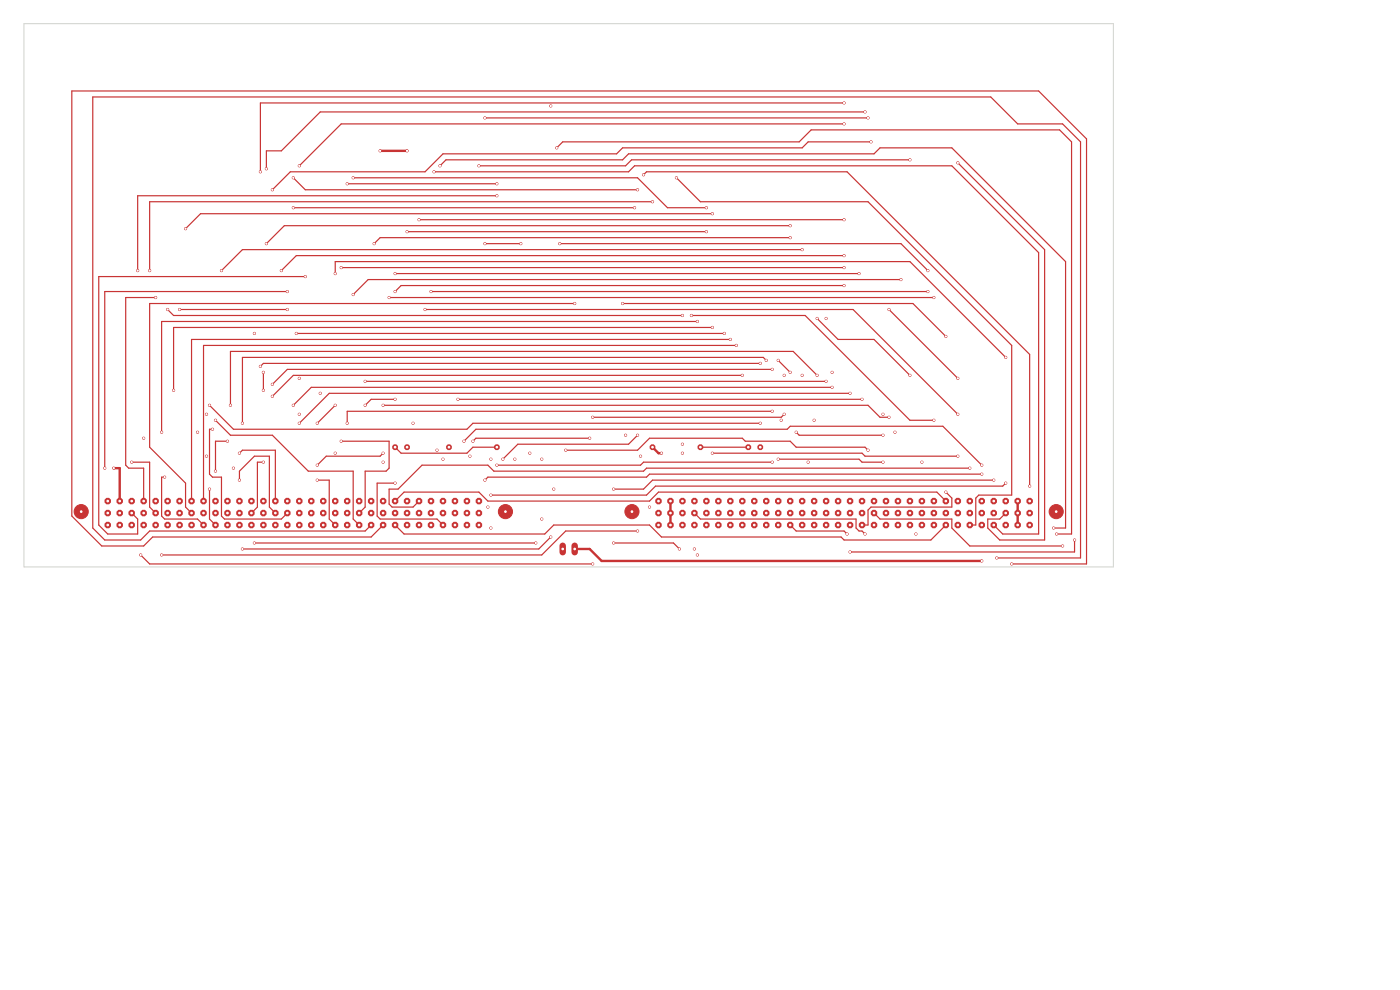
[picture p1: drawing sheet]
<svg xmlns="http://www.w3.org/2000/svg" width="297mm" height="210mm" viewBox="0 0 297 210" stroke-linecap="round" stroke-linejoin="round" font-family="sans-serif">
<path d="M119.4 115.8v1.3M121.9 115.8v1.3" fill="none" stroke="#c83434" stroke-width="1.4"/>
<g fill="#c83434" stroke="#c83434" stroke-width=".21">
<circle cx="107.2" cy="108.5" r="1.5"/>
<circle cx="17.2" cy="108.5" r="1.5"/>
</g>
<g fill="#c83434">
<circle cx="101.6" cy="106.3" r=".74"/>
<circle cx="99.1" cy="106.3" r=".74"/>
<circle cx="96.5" cy="106.3" r=".74"/>
<circle cx="94" cy="106.3" r=".74"/>
<circle cx="91.4" cy="106.3" r=".74"/>
<circle cx="88.9" cy="106.3" r=".74"/>
<circle cx="86.4" cy="106.3" r=".74"/>
<circle cx="83.8" cy="106.3" r=".74"/>
<circle cx="81.3" cy="106.3" r=".74"/>
<circle cx="78.7" cy="106.3" r=".74"/>
<circle cx="76.2" cy="106.3" r=".74"/>
<circle cx="73.7" cy="106.3" r=".74"/>
<circle cx="71.1" cy="106.3" r=".74"/>
<circle cx="68.6" cy="106.3" r=".74"/>
<circle cx="66" cy="106.3" r=".74"/>
<circle cx="63.5" cy="106.3" r=".74"/>
<circle cx="61" cy="106.3" r=".74"/>
<circle cx="58.4" cy="106.3" r=".74"/>
<circle cx="55.9" cy="106.3" r=".74"/>
<circle cx="53.3" cy="106.3" r=".74"/>
<circle cx="50.8" cy="106.3" r=".74"/>
<circle cx="48.3" cy="106.3" r=".74"/>
<circle cx="45.7" cy="106.3" r=".74"/>
<circle cx="43.2" cy="106.3" r=".74"/>
<circle cx="40.6" cy="106.3" r=".74"/>
<circle cx="38.1" cy="106.3" r=".74"/>
<circle cx="35.6" cy="106.3" r=".74"/>
<circle cx="33" cy="106.3" r=".74"/>
<circle cx="30.5" cy="106.3" r=".74"/>
<circle cx="27.9" cy="106.3" r=".74"/>
<circle cx="25.4" cy="106.3" r=".74"/>
<circle cx="22.9" cy="106.3" r=".74"/>
<circle cx="101.6" cy="108.8" r=".74"/>
<circle cx="99.1" cy="108.8" r=".74"/>
<circle cx="96.5" cy="108.8" r=".74"/>
<circle cx="94" cy="108.8" r=".74"/>
<circle cx="91.4" cy="108.8" r=".74"/>
<circle cx="88.9" cy="108.8" r=".74"/>
<circle cx="86.4" cy="108.8" r=".74"/>
<circle cx="83.8" cy="108.8" r=".74"/>
<circle cx="81.3" cy="108.8" r=".74"/>
<circle cx="78.7" cy="108.8" r=".74"/>
<circle cx="76.2" cy="108.8" r=".74"/>
<circle cx="73.7" cy="108.8" r=".74"/>
<circle cx="71.1" cy="108.8" r=".74"/>
<circle cx="68.6" cy="108.8" r=".74"/>
<circle cx="66" cy="108.8" r=".74"/>
<circle cx="63.5" cy="108.8" r=".74"/>
<circle cx="61" cy="108.8" r=".74"/>
<circle cx="58.4" cy="108.8" r=".74"/>
<circle cx="55.9" cy="108.8" r=".74"/>
<circle cx="53.3" cy="108.8" r=".74"/>
<circle cx="50.8" cy="108.8" r=".74"/>
<circle cx="48.3" cy="108.8" r=".74"/>
<circle cx="45.7" cy="108.8" r=".74"/>
<circle cx="43.2" cy="108.8" r=".74"/>
<circle cx="40.6" cy="108.8" r=".74"/>
<circle cx="38.1" cy="108.8" r=".74"/>
<circle cx="35.6" cy="108.8" r=".74"/>
<circle cx="33" cy="108.8" r=".74"/>
<circle cx="30.5" cy="108.8" r=".74"/>
<circle cx="27.9" cy="108.8" r=".74"/>
<circle cx="25.4" cy="108.8" r=".74"/>
<circle cx="22.9" cy="108.8" r=".74"/>
<circle cx="101.6" cy="111.4" r=".74"/>
<circle cx="99.1" cy="111.4" r=".74"/>
<circle cx="96.5" cy="111.4" r=".74"/>
<circle cx="94" cy="111.4" r=".74"/>
<circle cx="91.4" cy="111.4" r=".74"/>
<circle cx="88.9" cy="111.4" r=".74"/>
<circle cx="86.4" cy="111.4" r=".74"/>
<circle cx="83.8" cy="111.4" r=".74"/>
<circle cx="81.3" cy="111.4" r=".74"/>
<circle cx="78.7" cy="111.4" r=".74"/>
<circle cx="76.2" cy="111.4" r=".74"/>
<circle cx="73.7" cy="111.4" r=".74"/>
<circle cx="71.1" cy="111.4" r=".74"/>
<circle cx="68.6" cy="111.4" r=".74"/>
<circle cx="66" cy="111.4" r=".74"/>
<circle cx="63.5" cy="111.4" r=".74"/>
<circle cx="61" cy="111.4" r=".74"/>
<circle cx="58.4" cy="111.4" r=".74"/>
<circle cx="55.9" cy="111.4" r=".74"/>
<circle cx="53.3" cy="111.4" r=".74"/>
<circle cx="50.8" cy="111.4" r=".74"/>
<circle cx="48.3" cy="111.4" r=".74"/>
<circle cx="45.7" cy="111.4" r=".74"/>
<circle cx="43.2" cy="111.4" r=".74"/>
<circle cx="40.6" cy="111.4" r=".74"/>
<circle cx="38.1" cy="111.4" r=".74"/>
<circle cx="35.6" cy="111.4" r=".74"/>
<circle cx="33" cy="111.4" r=".74"/>
<circle cx="30.5" cy="111.4" r=".74"/>
<circle cx="27.9" cy="111.4" r=".74"/>
<circle cx="25.4" cy="111.4" r=".74"/>
<circle cx="22.9" cy="111.4" r=".74"/>
</g>
<g fill="#c83434" stroke="#c83434" stroke-width=".21">
<circle cx="224.1" cy="108.5" r="1.5"/>
<circle cx="134.1" cy="108.5" r="1.5"/>
</g>
<g fill="#c83434">
<circle cx="218.4" cy="106.3" r=".74"/>
<circle cx="215.9" cy="106.3" r=".74"/>
<circle cx="213.4" cy="106.3" r=".74"/>
<circle cx="210.8" cy="106.3" r=".74"/>
<circle cx="208.3" cy="106.3" r=".74"/>
<circle cx="205.7" cy="106.3" r=".74"/>
<circle cx="203.2" cy="106.3" r=".74"/>
<circle cx="200.7" cy="106.3" r=".74"/>
<circle cx="198.1" cy="106.3" r=".74"/>
<circle cx="195.6" cy="106.3" r=".74"/>
<circle cx="193" cy="106.3" r=".74"/>
<circle cx="190.5" cy="106.3" r=".74"/>
<circle cx="188" cy="106.3" r=".74"/>
<circle cx="185.4" cy="106.3" r=".74"/>
<circle cx="182.9" cy="106.3" r=".74"/>
<circle cx="180.3" cy="106.3" r=".74"/>
<circle cx="177.8" cy="106.3" r=".74"/>
<circle cx="175.3" cy="106.3" r=".74"/>
<circle cx="172.7" cy="106.3" r=".74"/>
<circle cx="170.2" cy="106.3" r=".74"/>
<circle cx="167.6" cy="106.3" r=".74"/>
<circle cx="165.1" cy="106.3" r=".74"/>
<circle cx="162.6" cy="106.3" r=".74"/>
<circle cx="160" cy="106.3" r=".74"/>
<circle cx="157.5" cy="106.3" r=".74"/>
<circle cx="154.9" cy="106.3" r=".74"/>
<circle cx="152.4" cy="106.3" r=".74"/>
<circle cx="149.9" cy="106.3" r=".74"/>
<circle cx="147.3" cy="106.3" r=".74"/>
<circle cx="144.8" cy="106.3" r=".74"/>
<circle cx="142.2" cy="106.3" r=".74"/>
<circle cx="139.7" cy="106.3" r=".74"/>
<circle cx="218.4" cy="108.8" r=".74"/>
<circle cx="215.9" cy="108.8" r=".74"/>
<circle cx="213.4" cy="108.8" r=".74"/>
<circle cx="210.8" cy="108.8" r=".74"/>
<circle cx="208.3" cy="108.8" r=".74"/>
<circle cx="205.7" cy="108.8" r=".74"/>
<circle cx="203.2" cy="108.8" r=".74"/>
<circle cx="200.7" cy="108.8" r=".74"/>
<circle cx="198.1" cy="108.8" r=".74"/>
<circle cx="195.6" cy="108.8" r=".74"/>
<circle cx="193" cy="108.8" r=".74"/>
<circle cx="190.5" cy="108.8" r=".74"/>
<circle cx="188" cy="108.8" r=".74"/>
<circle cx="185.4" cy="108.8" r=".74"/>
<circle cx="182.9" cy="108.8" r=".74"/>
<circle cx="180.3" cy="108.8" r=".74"/>
<circle cx="177.8" cy="108.8" r=".74"/>
<circle cx="175.3" cy="108.8" r=".74"/>
<circle cx="172.7" cy="108.8" r=".74"/>
<circle cx="170.2" cy="108.8" r=".74"/>
<circle cx="167.6" cy="108.8" r=".74"/>
<circle cx="165.1" cy="108.8" r=".74"/>
<circle cx="162.6" cy="108.8" r=".74"/>
<circle cx="160" cy="108.8" r=".74"/>
<circle cx="157.5" cy="108.8" r=".74"/>
<circle cx="154.9" cy="108.8" r=".74"/>
<circle cx="152.4" cy="108.8" r=".74"/>
<circle cx="149.9" cy="108.8" r=".74"/>
<circle cx="147.3" cy="108.8" r=".74"/>
<circle cx="144.8" cy="108.8" r=".74"/>
<circle cx="142.2" cy="108.8" r=".74"/>
<circle cx="139.7" cy="108.8" r=".74"/>
<circle cx="218.4" cy="111.4" r=".74"/>
<circle cx="215.9" cy="111.4" r=".74"/>
<circle cx="213.4" cy="111.4" r=".74"/>
<circle cx="210.8" cy="111.4" r=".74"/>
<circle cx="208.3" cy="111.4" r=".74"/>
<circle cx="205.7" cy="111.4" r=".74"/>
<circle cx="203.2" cy="111.4" r=".74"/>
<circle cx="200.7" cy="111.4" r=".74"/>
<circle cx="198.1" cy="111.4" r=".74"/>
<circle cx="195.6" cy="111.4" r=".74"/>
<circle cx="193" cy="111.4" r=".74"/>
<circle cx="190.5" cy="111.4" r=".74"/>
<circle cx="188" cy="111.4" r=".74"/>
<circle cx="185.4" cy="111.4" r=".74"/>
<circle cx="182.9" cy="111.4" r=".74"/>
<circle cx="180.3" cy="111.4" r=".74"/>
<circle cx="177.8" cy="111.4" r=".74"/>
<circle cx="175.3" cy="111.4" r=".74"/>
<circle cx="172.7" cy="111.4" r=".74"/>
<circle cx="170.2" cy="111.4" r=".74"/>
<circle cx="167.6" cy="111.4" r=".74"/>
<circle cx="165.1" cy="111.4" r=".74"/>
<circle cx="162.6" cy="111.4" r=".74"/>
<circle cx="160" cy="111.4" r=".74"/>
<circle cx="157.5" cy="111.4" r=".74"/>
<circle cx="154.9" cy="111.4" r=".74"/>
<circle cx="152.4" cy="111.4" r=".74"/>
<circle cx="149.9" cy="111.4" r=".74"/>
<circle cx="147.3" cy="111.4" r=".74"/>
<circle cx="144.8" cy="111.4" r=".74"/>
<circle cx="142.2" cy="111.4" r=".74"/>
<circle cx="139.7" cy="111.4" r=".74"/>
<circle cx="105.4" cy="94.9" r=".66"/>
<circle cx="95.2" cy="94.9" r=".66"/>
<circle cx="83.8" cy="94.9" r=".66"/>
<circle cx="86.4" cy="94.9" r=".66"/>
<circle cx="148.6" cy="94.9" r=".66"/>
<circle cx="138.4" cy="94.9" r=".66"/>
<circle cx="158.7" cy="94.9" r=".66"/>
<circle cx="161.3" cy="94.9" r=".66"/>
</g>
<g fill="#c83434" stroke="#c83434" stroke-width=".21">
<circle cx="213.4" cy="102.5" r=".23"/>
<circle cx="104.1" cy="105" r=".23"/>
<circle cx="94" cy="97.4" r=".23"/>
<circle cx="125.1" cy="93" r=".23"/>
<circle cx="210.8" cy="101.8" r=".23"/>
<circle cx="100.3" cy="93.6" r=".23"/>
<circle cx="130.2" cy="103.8" r=".23"/>
<circle cx="102.9" cy="101.8" r=".23"/>
<circle cx="208.3" cy="100.6" r=".23"/>
<circle cx="205.7" cy="99.3" r=".23"/>
<circle cx="151.1" cy="96.1" r=".23"/>
<circle cx="203.2" cy="96.8" r=".23"/>
<circle cx="87.6" cy="89.8" r=".23"/>
<circle cx="81.3" cy="98" r=".23"/>
<circle cx="198.1" cy="89.1" r=".23"/>
<circle cx="146.7" cy="66.9" r=".23"/>
<circle cx="175.3" cy="67.6" r=".23"/>
<circle cx="149.9" cy="44.1" r=".23"/>
<circle cx="193" cy="79.6" r=".23"/>
<circle cx="74.9" cy="37.7" r=".23"/>
<circle cx="173.4" cy="67.6" r=".23"/>
<circle cx="187.3" cy="92.3" r=".23"/>
<circle cx="168.9" cy="91.7" r=".23"/>
<circle cx="166.4" cy="87.9" r=".23"/>
<circle cx="125.7" cy="88.5" r=".23"/>
<circle cx="187.3" cy="98" r=".23"/>
<circle cx="165.1" cy="97.4" r=".23"/>
<circle cx="73.7" cy="89.8" r=".23"/>
<circle cx="163.8" cy="87.2" r=".23"/>
<circle cx="67.9" cy="83.4" r=".23"/>
<circle cx="188.6" cy="88.5" r=".23"/>
<circle cx="81.3" cy="86" r=".23"/>
<circle cx="97.2" cy="84.7" r=".23"/>
<circle cx="67.3" cy="98.7" r=".23"/>
<circle cx="182.9" cy="84.7" r=".23"/>
<circle cx="81.3" cy="96.1" r=".23"/>
<circle cx="63.5" cy="89.8" r=".23"/>
<circle cx="180.3" cy="83.4" r=".23"/>
<circle cx="176.5" cy="82.2" r=".23"/>
<circle cx="62.2" cy="86" r=".23"/>
<circle cx="50.8" cy="96.1" r=".23"/>
<circle cx="77.5" cy="80.9" r=".23"/>
<circle cx="175.3" cy="80.9" r=".23"/>
<circle cx="71.1" cy="96.1" r=".23"/>
<circle cx="57.8" cy="84.1" r=".23"/>
<circle cx="157.5" cy="79.6" r=".23"/>
<circle cx="57.8" cy="81.5" r=".23"/>
<circle cx="163.8" cy="78.4" r=".23"/>
<circle cx="161.3" cy="77.1" r=".23"/>
<circle cx="55.2" cy="77.7" r=".23"/>
<circle cx="51.4" cy="89.8" r=".23"/>
<circle cx="162.6" cy="76.4" r=".23"/>
<circle cx="173.4" cy="79.6" r=".23"/>
<circle cx="48.9" cy="86" r=".23"/>
<circle cx="156.2" cy="73.3" r=".23"/>
<circle cx="154.9" cy="72" r=".23"/>
<circle cx="38.1" cy="65.7" r=".23"/>
<circle cx="153.7" cy="70.7" r=".23"/>
<circle cx="61" cy="65.7" r=".23"/>
<circle cx="62.9" cy="70.7" r=".23"/>
<circle cx="36.8" cy="82.8" r=".23"/>
<circle cx="151.1" cy="69.5" r=".23"/>
<circle cx="148" cy="68.2" r=".23"/>
<circle cx="34.3" cy="91.7" r=".23"/>
<circle cx="35.6" cy="65.7" r=".23"/>
<circle cx="33" cy="63.1" r=".23"/>
<circle cx="144.8" cy="66.9" r=".23"/>
<circle cx="62.2" cy="44.1" r=".23"/>
<circle cx="22.2" cy="99.3" r=".23"/>
<circle cx="135.9" cy="96.8" r=".23"/>
<circle cx="134.6" cy="44.1" r=".23"/>
<circle cx="61" cy="61.8" r=".23"/>
<circle cx="103.5" cy="107.6" r=".23"/>
<circle cx="110.5" cy="51.7" r=".23"/>
<circle cx="203.2" cy="34.5" r=".23"/>
<circle cx="102.9" cy="51.7" r=".23"/>
<circle cx="184.1" cy="25" r=".23"/>
<circle cx="102.9" cy="25" r=".23"/>
<circle cx="98.4" cy="93.6" r=".23"/>
<circle cx="208.3" cy="98.7" r=".23"/>
<circle cx="179.1" cy="46.6" r=".23"/>
<circle cx="188.6" cy="65.7" r=".23"/>
<circle cx="203.2" cy="80.3" r=".23"/>
<circle cx="88.9" cy="46.6" r=".23"/>
<circle cx="90.2" cy="65.7" r=".23"/>
<circle cx="203.2" cy="87.9" r=".23"/>
<circle cx="196.8" cy="57.4" r=".23"/>
<circle cx="118.7" cy="51.7" r=".23"/>
<circle cx="82.5" cy="63.1" r=".23"/>
<circle cx="198.1" cy="63.1" r=".23"/>
<circle cx="91.4" cy="61.8" r=".23"/>
<circle cx="196.8" cy="61.8" r=".23"/>
<circle cx="83.8" cy="84.7" r=".23"/>
<circle cx="179.1" cy="60.6" r=".23"/>
<circle cx="83.8" cy="61.8" r=".23"/>
<circle cx="77.5" cy="86" r=".23"/>
<circle cx="74.9" cy="62.5" r=".23"/>
<circle cx="191.1" cy="59.3" r=".23"/>
<circle cx="72.4" cy="93.6" r=".23"/>
<circle cx="83.8" cy="58" r=".23"/>
<circle cx="182.2" cy="58" r=".23"/>
<circle cx="72.4" cy="56.8" r=".23"/>
<circle cx="179.1" cy="56.8" r=".23"/>
<circle cx="67.3" cy="89.8" r=".23"/>
<circle cx="213.4" cy="75.8" r=".23"/>
<circle cx="225.4" cy="115.8" r=".23"/>
<circle cx="71.1" cy="86" r=".23"/>
<circle cx="71.1" cy="58" r=".23"/>
<circle cx="144.8" cy="94.2" r=".23"/>
<circle cx="59.7" cy="57.4" r=".23"/>
<circle cx="179.1" cy="54.2" r=".23"/>
<circle cx="187.3" cy="87.9" r=".23"/>
<circle cx="170.2" cy="53" r=".23"/>
<circle cx="47" cy="57.4" r=".23"/>
<circle cx="170.2" cy="79.6" r=".23"/>
<circle cx="45.1" cy="91.1" r=".23"/>
<circle cx="50.8" cy="101.8" r=".23"/>
<circle cx="54" cy="70.7" r=".23"/>
<circle cx="167.6" cy="47.9" r=".23"/>
<circle cx="172.7" cy="89.1" r=".23"/>
<circle cx="56.5" cy="51.7" r=".23"/>
<circle cx="167.6" cy="50.4" r=".23"/>
<circle cx="79.4" cy="51.7" r=".23"/>
<circle cx="171.4" cy="98" r=".23"/>
<circle cx="86.4" cy="49.1" r=".23"/>
<circle cx="149.9" cy="49.1" r=".23"/>
<circle cx="165.1" cy="76.4" r=".23"/>
<circle cx="55.9" cy="98" r=".23"/>
<circle cx="167.6" cy="79" r=".23"/>
<circle cx="49.5" cy="99.3" r=".23"/>
<circle cx="106.7" cy="97.4" r=".23"/>
<circle cx="135.3" cy="92.3" r=".23"/>
<circle cx="43.8" cy="87.9" r=".23"/>
<circle cx="165.7" cy="89.1" r=".23"/>
<circle cx="41.9" cy="91.7" r=".23"/>
<circle cx="151.1" cy="45.3" r=".23"/>
<circle cx="166.4" cy="79.6" r=".23"/>
<circle cx="39.4" cy="48.5" r=".23"/>
<circle cx="121.9" cy="64.4" r=".23"/>
<circle cx="138.4" cy="42.8" r=".23"/>
<circle cx="31.7" cy="57.4" r=".23"/>
<circle cx="144.8" cy="96.1" r=".23"/>
<circle cx="105.4" cy="41.5" r=".23"/>
<circle cx="112.4" cy="96.1" r=".23"/>
<circle cx="29.2" cy="57.4" r=".23"/>
<circle cx="27.9" cy="98" r=".23"/>
<circle cx="137.8" cy="107.6" r=".23"/>
<circle cx="62.2" cy="37.7" r=".23"/>
<circle cx="135.3" cy="40.3" r=".23"/>
<circle cx="183.5" cy="113.3" r=".23"/>
<circle cx="73.7" cy="39" r=".23"/>
<circle cx="105.4" cy="39" r=".23"/>
<circle cx="64.8" cy="58.7" r=".23"/>
<circle cx="114.9" cy="110.1" r=".23"/>
<circle cx="104.1" cy="112" r=".23"/>
<circle cx="136.5" cy="37.1" r=".23"/>
<circle cx="218.4" cy="103.1" r=".23"/>
<circle cx="92.1" cy="36.4" r=".23"/>
<circle cx="83.8" cy="102.5" r=".23"/>
<circle cx="193" cy="33.9" r=".23"/>
<circle cx="109.2" cy="97.4" r=".23"/>
<circle cx="101.6" cy="35.2" r=".23"/>
<circle cx="143.5" cy="37.7" r=".23"/>
<circle cx="104.1" cy="97.4" r=".23"/>
<circle cx="223.5" cy="112" r=".23"/>
<circle cx="93.3" cy="35.2" r=".23"/>
<circle cx="92.7" cy="95.5" r=".23"/>
<circle cx="214.6" cy="119.6" r=".23"/>
<circle cx="211.5" cy="118.4" r=".23"/>
<circle cx="55.2" cy="36.4" r=".23"/>
<circle cx="179.1" cy="21.8" r=".23"/>
<circle cx="45.7" cy="89.1" r=".23"/>
<circle cx="195.6" cy="98" r=".23"/>
<circle cx="55.9" cy="79" r=".23"/>
<circle cx="55.9" cy="82.8" r=".23"/>
<circle cx="184.8" cy="30.1" r=".23"/>
<circle cx="57.8" cy="40.3" r=".23"/>
<circle cx="67.3" cy="101.8" r=".23"/>
<circle cx="224.2" cy="113.3" r=".23"/>
<circle cx="118.1" cy="31.4" r=".23"/>
<circle cx="194.3" cy="113.3" r=".23"/>
<circle cx="120" cy="95.5" r=".23"/>
<circle cx="184.1" cy="95.5" r=".23"/>
<circle cx="114.9" cy="97.4" r=".23"/>
<circle cx="200.7" cy="104.4" r=".23"/>
<circle cx="200.7" cy="71.4" r=".23"/>
<circle cx="132.1" cy="64.4" r=".23"/>
<circle cx="176.5" cy="79" r=".23"/>
<circle cx="116.8" cy="22.5" r=".23"/>
<circle cx="63.5" cy="87.9" r=".23"/>
<circle cx="179.1" cy="26.3" r=".23"/>
<circle cx="63.5" cy="35.2" r=".23"/>
<circle cx="189.9" cy="91.7" r=".23"/>
<circle cx="63.5" cy="80.3" r=".23"/>
<circle cx="161.3" cy="89.8" r=".23"/>
<circle cx="30.5" cy="93" r=".23"/>
<circle cx="44.4" cy="86" r=".23"/>
<circle cx="117.5" cy="103.8" r=".23"/>
<circle cx="132.7" cy="92.3" r=".23"/>
<circle cx="56.5" cy="35.8" r=".23"/>
<circle cx="228" cy="114.5" r=".23"/>
<circle cx="45.7" cy="99.9" r=".23"/>
<circle cx="180.3" cy="117.1" r=".23"/>
<circle cx="48.3" cy="93.6" r=".23"/>
<circle cx="183.5" cy="23.7" r=".23"/>
<circle cx="179.7" cy="113.3" r=".23"/>
<circle cx="54" cy="115.2" r=".23"/>
<circle cx="113.7" cy="115.2" r=".23"/>
<circle cx="163.8" cy="98" r=".23"/>
<circle cx="44.4" cy="103.8" r=".23"/>
<circle cx="43.8" cy="96.8" r=".23"/>
<circle cx="105.4" cy="98.7" r=".23"/>
<circle cx="34.9" cy="101.2" r=".23"/>
<circle cx="148" cy="117.7" r=".23"/>
<circle cx="116.8" cy="113.9" r=".23"/>
<circle cx="147.3" cy="116.5" r=".23"/>
<circle cx="51.4" cy="116.5" r=".23"/>
<circle cx="135.3" cy="112.6" r=".23"/>
<circle cx="34.3" cy="117.7" r=".23"/>
<circle cx="130.2" cy="115.2" r=".23"/>
<circle cx="29.8" cy="117.7" r=".23"/>
<circle cx="125.7" cy="119.6" r=".23"/>
<circle cx="144.1" cy="116.5" r=".23"/>
<circle cx="80.6" cy="32" r=".23"/>
<circle cx="86.4" cy="32" r=".23"/>
<circle cx="24.1" cy="99.3" r=".23"/>
<circle cx="99.7" cy="96.8" r=".23"/>
<circle cx="140.3" cy="96.1" r=".23"/>
<circle cx="208.3" cy="119" r=".23"/>
</g>
<g fill="none" stroke="#c83434" stroke-width=".25">
<path d="M62.2 37.7l2.6 2.6h70.5M73.7 39h31.7M74.9 37.7h60.4l6.3 6.4h8.3M92.1 36.4h41.2l1.3-1.2h67.3l18.4 18.4v59.7h-7.6l-1.9-1.9M93.3 35.2l1.3-1.3h37.5l1.2-1.3h52.1l1.3-1.2h15.2l24.2 24.1v56.5h-2.6M102.9 25h81.2M118.1 31.4l1.3-1.3h50.1l2.6-2.5h52.7l2.5 2.5v83.2h-3.1M136.5 37.1l.7-.7h42.5l38.7 38.8v27.9M143.5 37.7l5.1 5.1h35.5l30.5 30.5v31.7h-7l-.6 .7v5.7h-1.3M179.1 26.3h-106.7l-8.9 8.9M179.1 21.8h-123.9v14.6M183.5 23.7h-115.6l-8.2 8.3h-3.2v3.8"/>
<path d="M184.8 30.1h-13.4l-1.2 1.3h-38.1l-1.3 1.2h-36.8l-3.8 3.8h-28.6l-3.8 3.9M193 33.9h-59l-1.3 1.3h-31.1M203.2 34.5l18.4 18.5v61.6h-9.5l-2.6-2.6v-1.9h2.6l1.3-1.3M62.2 44.1h72.4M64.8 58.7h-43.8v52.7l1.9 1.9h6.3v-3.2l-1.3-1.3M71.1 58v-2.5h121.9l20.4 20.3M72.4 56.8h106.7M83.8 58h98.4M86.4 49.1h63.5M88.9 46.6h90.2M102.9 51.7h7.6M105.4 41.5h-76.2v15.9"/>
<path d="M118.7 51.7h72.4l5.7 5.7M138.4 42.8h-106.7v14.6M151.1 45.3h-108.6l-3.1 3.2M167.6 47.9h-107.3l-3.8 3.8M167.6 50.4h-87l-1.2 1.3M170.2 53h-118.8l-4.4 4.4M179.1 54.2h-116.2l-3.2 3.2M191.1 59.3h-113l-3.2 3.2M33 63.1h-6.3v35.6l.6 .6h3.2v7M35.6 65.7l1.2 1.2h108M38.1 65.7h22.9M55.9 79v3.8"/>
<path d="M61 61.8h-38.8v37.5M62.9 70.7h90.8M82.5 63.1h115.6M90.2 65.7h90.8l22.2 22.2M91.4 61.8h105.4M121.9 64.4h-90.2v30.5l7.7 7.6v5.1l1.2 1.2M132.1 64.4h61.6l7 7M146.7 66.9h24.1l22.2 22.3h5.1M148 68.2h-113.7v23.5M151.1 69.5h-114.3v13.3M154.9 72h-114.3v34.3M156.2 73.3h-113v33"/>
<path d="M157.5 79.6h-95.3l-4.4 4.5M161.3 77.1h-105.4l-.7 .6M162.6 76.5l-.7-.7h-110.5v14M163.8 78.4h-102.8l-3.2 3.1M165.1 76.5l2.5 2.5M173.4 67.6l4.4 4.4h7.6l7.6 7.6M173.4 79.6l-5.1-5.1h-119.4v11.5M179.1 60.6h-94l-1.3 1.2M188.6 65.7l14.6 14.6M27.9 98h3.8v9.6l1.3 1.2M44.4 86l5.1 5.1h49.6l1.2-1.3h61M45.1 91.1h-.7v9.5l.7 .6h1.9v8.3l.6 .6h12.1l1.3-1.3"/>
<path d="M45.7 89.2l3.2 3.1h8.9l7.6 7.6h9.5v10.2l1.3 1.3M48.3 93.6h-2.6v6.3M50.8 96.1l.6-.6h7v10.8M55.9 98h-1.3v9.6l-1.3 1.2M71.1 86l-3.8 3.8M72.4 93.6h10.1v5.7l-.6 .6h-4.4v7.7l-1.3 1.2M77.5 80.9h97.8M81.3 96.1l-.7 .7h-11.4l-1.9 1.9M81.3 86h102.8l2.6 2.5h1.9M83.8 94.9l1.3 1.2h14l1.2-1.2h5.1M83.8 84.7h-5.1l-1.2 1.3M97.2 84.7h85.7"/>
<path d="M98.4 93.6l2.6-2.5h66l.6-.7h32.4l8.3 8.3M120 95.5h15.3l2.5-2.5h19.7l.6 .6h9.5l1.3 1.3h14.6l.6 .6M125.1 93h-24.1l-.7 .6M135.3 92.3l-2 1.9h-23.4l-3.2 3.2M148.6 94.9h10.1M151.1 96.1h31.8l.6 .7h19.7M163.8 98h-27.3l-.6 .7h-30.5M163.8 87.2h-90.1v2.6M165.1 97.4h17.1l.7 .6h4.4M166.4 87.9l-.7 .6h-40M168.9 91.7l.6 .6h17.8M176.5 82.2h-110.5l-3.8 3.8"/>
<path d="M180.3 83.4h-110.5l-6.3 6.4M205.7 99.3h-68.5l-.7 .6h-31.7l-1.3-1.2h-14l-5 5.1h-2v3.1l.7 .7h4.4l1.3-1.3M29.8 117.7l1.9 1.9h94M34.9 101.2h-.6v8.3l.6 .6h7l1.3 1.3M44.4 103.8v6.3l1.3 1.3M50.8 101.9v-2l3.2-3.1h3.1v10.8l1.3 1.2M54 115.2h59.7M67.3 101.9h2.5v8.2l1.3 1.3M78.7 111.4l-1.2 1.2h-45.8l-1.9 2h-7.6l-2.5-2.6v-91.4h190.5l5.7 5.7h9.5l3.8 3.8v88.3h-17.7M81.3 111.4l-2.6 2.5h-46.3l-1.9 1.9h-8.9l-6.4-6.3v-90.2h205.1l10.2 10.2v90.1h-15.9M83.8 106.3l1.9-1.9h15.9l1.9 1.9h34.3l1.9-1.9h59.1l1.9 1.9M83.8 102.5h-3.8v7l.6 .6h12.1l1.3 1.3"/>
<path d="M83.8 111.4l1.9 1.9h29.9l1.9-1.9h20.3l2.5 2.5h38.1l.7 .7h18.4l3.2-3.2M116.8 113.9l-2.5 2.6h-62.9M130.2 115.2h12.7l1.2 1.3M135.3 112.6h-15.3l-5.1 5.1h-80.6M147.3 108.8l1.3 1.3h33v1.9l.6 .6h.7l.6 .7M167.6 111.4l1.3 1.2h10.2l.6 .7M185.4 108.8l1.3 1.3h15.2v1.9l3.8 3.8h19.7M200.7 104.4l1.2 1.3v1.9h-17.1l-.7 .6v3.2h-1.2M208.3 100.6h-70.5l-.6 .6h-33.7l-.6 .7M210.8 101.9h-72.4l-1.9 1.9h-6.3M213.4 102.5l-.7 .6h-73.6l-1.9 1.9h-33.1M228 114.6v2.5h-47.7"/>
</g>
<path d="M80.6 32h5.8M24.1 99.3h1.3v7M138.4 94.9l1.3 1.2h.6M121.9 116.5h3.2l2.5 2.5h80.7M142.2 106.3v5.1M215.9 106.3v5.1" fill="none" stroke="#c83434" stroke-width=".51"/>
<path d="M5.1 5h231.1v115.3h-231.1z" fill="none" stroke="#d0d2cd" stroke-width=".21"/>
<g fill="#fff" stroke="#fff" stroke-width=".21">
<circle cx="213.4" cy="102.5" r=".13"/>
<circle cx="104.1" cy="105" r=".13"/>
<circle cx="94" cy="97.4" r=".13"/>
<circle cx="125.1" cy="93" r=".13"/>
<circle cx="210.8" cy="101.8" r=".13"/>
<circle cx="100.3" cy="93.6" r=".13"/>
<circle cx="130.2" cy="103.8" r=".13"/>
<circle cx="102.9" cy="101.8" r=".13"/>
<circle cx="208.3" cy="100.6" r=".13"/>
<circle cx="205.7" cy="99.3" r=".13"/>
<circle cx="151.1" cy="96.1" r=".13"/>
<circle cx="203.2" cy="96.8" r=".13"/>
<circle cx="87.6" cy="89.8" r=".13"/>
<circle cx="81.3" cy="98" r=".13"/>
<circle cx="198.1" cy="89.1" r=".13"/>
<circle cx="146.7" cy="66.9" r=".13"/>
<circle cx="175.3" cy="67.6" r=".13"/>
<circle cx="149.9" cy="44.1" r=".13"/>
<circle cx="193" cy="79.6" r=".13"/>
<circle cx="74.9" cy="37.7" r=".13"/>
<circle cx="173.4" cy="67.6" r=".13"/>
<circle cx="187.3" cy="92.3" r=".13"/>
<circle cx="168.9" cy="91.7" r=".13"/>
<circle cx="166.4" cy="87.9" r=".13"/>
<circle cx="125.7" cy="88.5" r=".13"/>
<circle cx="187.3" cy="98" r=".13"/>
<circle cx="165.1" cy="97.4" r=".13"/>
<circle cx="73.7" cy="89.8" r=".13"/>
<circle cx="163.8" cy="87.2" r=".13"/>
<circle cx="67.9" cy="83.4" r=".13"/>
<circle cx="188.6" cy="88.5" r=".13"/>
<circle cx="81.3" cy="86" r=".13"/>
<circle cx="97.2" cy="84.7" r=".13"/>
<circle cx="67.3" cy="98.7" r=".13"/>
<circle cx="182.9" cy="84.7" r=".13"/>
<circle cx="81.3" cy="96.1" r=".13"/>
<circle cx="63.5" cy="89.8" r=".13"/>
<circle cx="180.3" cy="83.4" r=".13"/>
<circle cx="176.5" cy="82.2" r=".13"/>
<circle cx="62.2" cy="86" r=".13"/>
<circle cx="50.8" cy="96.1" r=".13"/>
<circle cx="77.5" cy="80.9" r=".13"/>
<circle cx="175.3" cy="80.9" r=".13"/>
<circle cx="71.1" cy="96.1" r=".13"/>
<circle cx="57.8" cy="84.1" r=".13"/>
<circle cx="157.5" cy="79.6" r=".13"/>
<circle cx="57.8" cy="81.5" r=".13"/>
<circle cx="163.8" cy="78.4" r=".13"/>
<circle cx="161.3" cy="77.1" r=".13"/>
<circle cx="55.2" cy="77.7" r=".13"/>
<circle cx="51.4" cy="89.8" r=".13"/>
<circle cx="162.6" cy="76.4" r=".13"/>
<circle cx="173.4" cy="79.6" r=".13"/>
<circle cx="48.9" cy="86" r=".13"/>
<circle cx="156.2" cy="73.3" r=".13"/>
<circle cx="154.9" cy="72" r=".13"/>
<circle cx="38.1" cy="65.7" r=".13"/>
<circle cx="153.7" cy="70.7" r=".13"/>
<circle cx="61" cy="65.7" r=".13"/>
<circle cx="62.9" cy="70.7" r=".13"/>
<circle cx="36.8" cy="82.8" r=".13"/>
<circle cx="151.1" cy="69.5" r=".13"/>
<circle cx="148" cy="68.2" r=".13"/>
<circle cx="34.3" cy="91.7" r=".13"/>
<circle cx="35.6" cy="65.7" r=".13"/>
<circle cx="33" cy="63.1" r=".13"/>
<circle cx="144.8" cy="66.9" r=".13"/>
<circle cx="62.2" cy="44.1" r=".13"/>
<circle cx="22.2" cy="99.3" r=".13"/>
<circle cx="135.9" cy="96.8" r=".13"/>
<circle cx="134.6" cy="44.1" r=".13"/>
<circle cx="61" cy="61.8" r=".13"/>
<circle cx="103.5" cy="107.6" r=".13"/>
<circle cx="110.5" cy="51.7" r=".13"/>
<circle cx="203.2" cy="34.5" r=".13"/>
<circle cx="102.9" cy="51.7" r=".13"/>
<circle cx="184.1" cy="25" r=".13"/>
<circle cx="102.9" cy="25" r=".13"/>
<circle cx="98.4" cy="93.6" r=".13"/>
<circle cx="208.3" cy="98.7" r=".13"/>
<circle cx="179.1" cy="46.6" r=".13"/>
<circle cx="188.6" cy="65.7" r=".13"/>
<circle cx="203.2" cy="80.3" r=".13"/>
<circle cx="88.9" cy="46.6" r=".13"/>
<circle cx="90.2" cy="65.7" r=".13"/>
<circle cx="203.2" cy="87.9" r=".13"/>
<circle cx="196.8" cy="57.4" r=".13"/>
<circle cx="118.7" cy="51.7" r=".13"/>
<circle cx="82.5" cy="63.1" r=".13"/>
<circle cx="198.1" cy="63.1" r=".13"/>
<circle cx="91.4" cy="61.8" r=".13"/>
<circle cx="196.8" cy="61.8" r=".13"/>
<circle cx="83.8" cy="84.7" r=".13"/>
<circle cx="179.1" cy="60.6" r=".13"/>
<circle cx="83.8" cy="61.8" r=".13"/>
<circle cx="77.5" cy="86" r=".13"/>
<circle cx="74.9" cy="62.5" r=".13"/>
<circle cx="191.1" cy="59.3" r=".13"/>
<circle cx="72.4" cy="93.6" r=".13"/>
<circle cx="83.8" cy="58" r=".13"/>
<circle cx="182.2" cy="58" r=".13"/>
<circle cx="72.4" cy="56.8" r=".13"/>
<circle cx="179.1" cy="56.8" r=".13"/>
<circle cx="67.3" cy="89.8" r=".13"/>
<circle cx="213.4" cy="75.8" r=".13"/>
<circle cx="225.4" cy="115.8" r=".13"/>
<circle cx="71.1" cy="86" r=".13"/>
<circle cx="71.1" cy="58" r=".13"/>
<circle cx="144.8" cy="94.2" r=".13"/>
<circle cx="59.7" cy="57.4" r=".13"/>
<circle cx="179.1" cy="54.2" r=".13"/>
<circle cx="187.3" cy="87.9" r=".13"/>
<circle cx="170.2" cy="53" r=".13"/>
<circle cx="47" cy="57.4" r=".13"/>
<circle cx="170.2" cy="79.6" r=".13"/>
<circle cx="45.1" cy="91.1" r=".13"/>
<circle cx="50.8" cy="101.8" r=".13"/>
<circle cx="54" cy="70.7" r=".13"/>
<circle cx="167.6" cy="47.9" r=".13"/>
<circle cx="172.7" cy="89.1" r=".13"/>
<circle cx="56.5" cy="51.7" r=".13"/>
<circle cx="167.6" cy="50.4" r=".13"/>
<circle cx="79.4" cy="51.7" r=".13"/>
<circle cx="171.4" cy="98" r=".13"/>
<circle cx="86.4" cy="49.1" r=".13"/>
<circle cx="149.9" cy="49.1" r=".13"/>
<circle cx="165.1" cy="76.4" r=".13"/>
<circle cx="55.9" cy="98" r=".13"/>
<circle cx="167.6" cy="79" r=".13"/>
<circle cx="49.5" cy="99.3" r=".13"/>
<circle cx="106.7" cy="97.4" r=".13"/>
<circle cx="135.3" cy="92.3" r=".13"/>
<circle cx="43.8" cy="87.9" r=".13"/>
<circle cx="165.7" cy="89.1" r=".13"/>
<circle cx="41.9" cy="91.7" r=".13"/>
<circle cx="151.1" cy="45.3" r=".13"/>
<circle cx="166.4" cy="79.6" r=".13"/>
<circle cx="39.4" cy="48.5" r=".13"/>
<circle cx="121.9" cy="64.4" r=".13"/>
<circle cx="138.4" cy="42.8" r=".13"/>
<circle cx="31.7" cy="57.4" r=".13"/>
<circle cx="144.8" cy="96.1" r=".13"/>
<circle cx="105.4" cy="41.5" r=".13"/>
<circle cx="112.4" cy="96.1" r=".13"/>
<circle cx="29.2" cy="57.4" r=".13"/>
<circle cx="27.9" cy="98" r=".13"/>
<circle cx="137.8" cy="107.6" r=".13"/>
<circle cx="62.2" cy="37.7" r=".13"/>
<circle cx="135.3" cy="40.3" r=".13"/>
<circle cx="183.5" cy="113.3" r=".13"/>
<circle cx="73.7" cy="39" r=".13"/>
<circle cx="105.4" cy="39" r=".13"/>
<circle cx="64.8" cy="58.7" r=".13"/>
<circle cx="114.9" cy="110.1" r=".13"/>
<circle cx="104.1" cy="112" r=".13"/>
<circle cx="136.5" cy="37.1" r=".13"/>
<circle cx="218.4" cy="103.1" r=".13"/>
<circle cx="92.1" cy="36.4" r=".13"/>
<circle cx="83.8" cy="102.5" r=".13"/>
<circle cx="193" cy="33.9" r=".13"/>
<circle cx="109.2" cy="97.4" r=".13"/>
<circle cx="101.6" cy="35.2" r=".13"/>
<circle cx="143.5" cy="37.7" r=".13"/>
<circle cx="104.1" cy="97.4" r=".13"/>
<circle cx="223.5" cy="112" r=".13"/>
<circle cx="93.3" cy="35.2" r=".13"/>
<circle cx="92.7" cy="95.5" r=".13"/>
<circle cx="214.6" cy="119.6" r=".13"/>
<circle cx="211.5" cy="118.4" r=".13"/>
<circle cx="55.2" cy="36.4" r=".13"/>
<circle cx="179.1" cy="21.8" r=".13"/>
<circle cx="45.7" cy="89.1" r=".13"/>
<circle cx="195.6" cy="98" r=".13"/>
<circle cx="55.9" cy="79" r=".13"/>
<circle cx="55.9" cy="82.8" r=".13"/>
<circle cx="184.8" cy="30.1" r=".13"/>
<circle cx="57.8" cy="40.3" r=".13"/>
<circle cx="67.3" cy="101.8" r=".13"/>
<circle cx="224.2" cy="113.3" r=".13"/>
<circle cx="118.1" cy="31.4" r=".13"/>
<circle cx="194.3" cy="113.3" r=".13"/>
<circle cx="120" cy="95.5" r=".13"/>
<circle cx="184.1" cy="95.5" r=".13"/>
<circle cx="114.9" cy="97.4" r=".13"/>
<circle cx="200.7" cy="104.4" r=".13"/>
<circle cx="200.7" cy="71.4" r=".13"/>
<circle cx="132.1" cy="64.4" r=".13"/>
<circle cx="176.5" cy="79" r=".13"/>
<circle cx="116.8" cy="22.5" r=".13"/>
<circle cx="63.5" cy="87.9" r=".13"/>
<circle cx="179.1" cy="26.3" r=".13"/>
<circle cx="63.5" cy="35.2" r=".13"/>
<circle cx="189.9" cy="91.7" r=".13"/>
<circle cx="63.5" cy="80.3" r=".13"/>
<circle cx="161.3" cy="89.8" r=".13"/>
<circle cx="30.5" cy="93" r=".13"/>
<circle cx="44.4" cy="86" r=".13"/>
<circle cx="117.5" cy="103.8" r=".13"/>
<circle cx="132.7" cy="92.3" r=".13"/>
<circle cx="56.5" cy="35.8" r=".13"/>
<circle cx="228" cy="114.5" r=".13"/>
<circle cx="45.7" cy="99.9" r=".13"/>
<circle cx="180.3" cy="117.1" r=".13"/>
<circle cx="48.3" cy="93.6" r=".13"/>
<circle cx="183.5" cy="23.7" r=".13"/>
<circle cx="179.7" cy="113.3" r=".13"/>
<circle cx="54" cy="115.2" r=".13"/>
<circle cx="113.7" cy="115.2" r=".13"/>
<circle cx="163.8" cy="98" r=".13"/>
<circle cx="44.4" cy="103.8" r=".13"/>
<circle cx="43.8" cy="96.8" r=".13"/>
<circle cx="105.4" cy="98.7" r=".13"/>
<circle cx="34.9" cy="101.2" r=".13"/>
<circle cx="148" cy="117.7" r=".13"/>
<circle cx="116.8" cy="113.9" r=".13"/>
<circle cx="147.3" cy="116.5" r=".13"/>
<circle cx="51.4" cy="116.5" r=".13"/>
<circle cx="135.3" cy="112.6" r=".13"/>
<circle cx="34.3" cy="117.7" r=".13"/>
<circle cx="130.2" cy="115.2" r=".13"/>
<circle cx="29.8" cy="117.7" r=".13"/>
<circle cx="125.7" cy="119.6" r=".13"/>
<circle cx="144.1" cy="116.5" r=".13"/>
<circle cx="80.6" cy="32" r=".13"/>
<circle cx="86.4" cy="32" r=".13"/>
<circle cx="24.1" cy="99.3" r=".13"/>
<circle cx="99.7" cy="96.8" r=".13"/>
<circle cx="140.3" cy="96.1" r=".13"/>
<circle cx="208.3" cy="119" r=".13"/>
<circle cx="121.9" cy="116.5" r=".17"/>
<circle cx="119.4" cy="116.5" r=".17"/>
<circle cx="107.2" cy="108.5" r=".17"/>
<circle cx="17.2" cy="108.5" r=".17"/>
<circle cx="101.6" cy="106.3" r=".17"/>
<circle cx="99.1" cy="106.3" r=".17"/>
<circle cx="96.5" cy="106.3" r=".17"/>
<circle cx="94" cy="106.3" r=".17"/>
<circle cx="91.4" cy="106.3" r=".17"/>
<circle cx="88.9" cy="106.3" r=".17"/>
<circle cx="86.4" cy="106.3" r=".17"/>
<circle cx="83.8" cy="106.3" r=".17"/>
<circle cx="81.3" cy="106.3" r=".17"/>
<circle cx="78.7" cy="106.3" r=".17"/>
<circle cx="76.2" cy="106.3" r=".17"/>
<circle cx="73.7" cy="106.3" r=".17"/>
<circle cx="71.1" cy="106.3" r=".17"/>
<circle cx="68.6" cy="106.3" r=".17"/>
<circle cx="66" cy="106.3" r=".17"/>
<circle cx="63.5" cy="106.3" r=".17"/>
<circle cx="61" cy="106.3" r=".17"/>
<circle cx="58.4" cy="106.3" r=".17"/>
<circle cx="55.9" cy="106.3" r=".17"/>
<circle cx="53.3" cy="106.3" r=".17"/>
<circle cx="50.8" cy="106.3" r=".17"/>
<circle cx="48.3" cy="106.3" r=".17"/>
<circle cx="45.7" cy="106.3" r=".17"/>
<circle cx="43.2" cy="106.3" r=".17"/>
<circle cx="40.6" cy="106.3" r=".17"/>
<circle cx="38.1" cy="106.3" r=".17"/>
<circle cx="35.6" cy="106.3" r=".17"/>
<circle cx="33" cy="106.3" r=".17"/>
<circle cx="30.5" cy="106.3" r=".17"/>
<circle cx="27.9" cy="106.3" r=".17"/>
<circle cx="25.4" cy="106.3" r=".17"/>
<circle cx="22.9" cy="106.3" r=".17"/>
<circle cx="101.6" cy="108.8" r=".17"/>
<circle cx="99.1" cy="108.8" r=".17"/>
<circle cx="96.5" cy="108.8" r=".17"/>
<circle cx="94" cy="108.8" r=".17"/>
<circle cx="91.4" cy="108.8" r=".17"/>
<circle cx="88.9" cy="108.8" r=".17"/>
<circle cx="86.4" cy="108.8" r=".17"/>
<circle cx="83.8" cy="108.8" r=".17"/>
<circle cx="81.3" cy="108.8" r=".17"/>
<circle cx="78.7" cy="108.8" r=".17"/>
<circle cx="76.2" cy="108.8" r=".17"/>
<circle cx="73.7" cy="108.8" r=".17"/>
<circle cx="71.1" cy="108.8" r=".17"/>
<circle cx="68.6" cy="108.8" r=".17"/>
<circle cx="66" cy="108.8" r=".17"/>
<circle cx="63.5" cy="108.8" r=".17"/>
<circle cx="61" cy="108.8" r=".17"/>
<circle cx="58.4" cy="108.8" r=".17"/>
<circle cx="55.9" cy="108.8" r=".17"/>
<circle cx="53.3" cy="108.8" r=".17"/>
<circle cx="50.8" cy="108.8" r=".17"/>
<circle cx="48.3" cy="108.8" r=".17"/>
<circle cx="45.7" cy="108.8" r=".17"/>
<circle cx="43.2" cy="108.8" r=".17"/>
<circle cx="40.6" cy="108.8" r=".17"/>
<circle cx="38.1" cy="108.8" r=".17"/>
<circle cx="35.6" cy="108.8" r=".17"/>
<circle cx="33" cy="108.8" r=".17"/>
<circle cx="30.5" cy="108.8" r=".17"/>
<circle cx="27.9" cy="108.8" r=".17"/>
<circle cx="25.4" cy="108.8" r=".17"/>
<circle cx="22.9" cy="108.8" r=".17"/>
<circle cx="101.6" cy="111.4" r=".17"/>
<circle cx="99.1" cy="111.4" r=".17"/>
<circle cx="96.5" cy="111.4" r=".17"/>
<circle cx="94" cy="111.4" r=".17"/>
<circle cx="91.4" cy="111.4" r=".17"/>
<circle cx="88.9" cy="111.4" r=".17"/>
<circle cx="86.4" cy="111.4" r=".17"/>
<circle cx="83.8" cy="111.4" r=".17"/>
<circle cx="81.3" cy="111.4" r=".17"/>
<circle cx="78.7" cy="111.4" r=".17"/>
<circle cx="76.2" cy="111.4" r=".17"/>
<circle cx="73.7" cy="111.4" r=".17"/>
<circle cx="71.1" cy="111.4" r=".17"/>
<circle cx="68.6" cy="111.4" r=".17"/>
<circle cx="66" cy="111.4" r=".17"/>
<circle cx="63.5" cy="111.4" r=".17"/>
<circle cx="61" cy="111.4" r=".17"/>
<circle cx="58.4" cy="111.4" r=".17"/>
<circle cx="55.9" cy="111.4" r=".17"/>
<circle cx="53.3" cy="111.4" r=".17"/>
<circle cx="50.8" cy="111.4" r=".17"/>
<circle cx="48.3" cy="111.4" r=".17"/>
<circle cx="45.7" cy="111.4" r=".17"/>
<circle cx="43.2" cy="111.4" r=".17"/>
<circle cx="40.6" cy="111.4" r=".17"/>
<circle cx="38.1" cy="111.4" r=".17"/>
<circle cx="35.6" cy="111.4" r=".17"/>
<circle cx="33" cy="111.4" r=".17"/>
<circle cx="30.5" cy="111.4" r=".17"/>
<circle cx="27.9" cy="111.4" r=".17"/>
<circle cx="25.4" cy="111.4" r=".17"/>
<circle cx="22.9" cy="111.4" r=".17"/>
<circle cx="224.1" cy="108.5" r=".17"/>
<circle cx="134.1" cy="108.5" r=".17"/>
<circle cx="218.4" cy="106.3" r=".17"/>
<circle cx="215.9" cy="106.3" r=".17"/>
<circle cx="213.4" cy="106.3" r=".17"/>
<circle cx="210.8" cy="106.3" r=".17"/>
<circle cx="208.3" cy="106.3" r=".17"/>
<circle cx="205.7" cy="106.3" r=".17"/>
<circle cx="203.2" cy="106.3" r=".17"/>
<circle cx="200.7" cy="106.3" r=".17"/>
<circle cx="198.1" cy="106.3" r=".17"/>
<circle cx="195.6" cy="106.3" r=".17"/>
<circle cx="193" cy="106.3" r=".17"/>
<circle cx="190.5" cy="106.3" r=".17"/>
<circle cx="188" cy="106.3" r=".17"/>
<circle cx="185.4" cy="106.3" r=".17"/>
<circle cx="182.9" cy="106.3" r=".17"/>
<circle cx="180.3" cy="106.3" r=".17"/>
<circle cx="177.8" cy="106.3" r=".17"/>
<circle cx="175.3" cy="106.3" r=".17"/>
<circle cx="172.7" cy="106.3" r=".17"/>
<circle cx="170.2" cy="106.3" r=".17"/>
<circle cx="167.6" cy="106.3" r=".17"/>
<circle cx="165.1" cy="106.3" r=".17"/>
<circle cx="162.6" cy="106.3" r=".17"/>
<circle cx="160" cy="106.3" r=".17"/>
<circle cx="157.5" cy="106.3" r=".17"/>
<circle cx="154.9" cy="106.3" r=".17"/>
<circle cx="152.4" cy="106.3" r=".17"/>
<circle cx="149.9" cy="106.3" r=".17"/>
<circle cx="147.3" cy="106.3" r=".17"/>
<circle cx="144.8" cy="106.3" r=".17"/>
<circle cx="142.2" cy="106.3" r=".17"/>
<circle cx="139.7" cy="106.3" r=".17"/>
<circle cx="218.4" cy="108.8" r=".17"/>
<circle cx="215.9" cy="108.8" r=".17"/>
<circle cx="213.4" cy="108.8" r=".17"/>
<circle cx="210.8" cy="108.8" r=".17"/>
<circle cx="208.3" cy="108.8" r=".17"/>
<circle cx="205.7" cy="108.8" r=".17"/>
<circle cx="203.2" cy="108.8" r=".17"/>
<circle cx="200.7" cy="108.8" r=".17"/>
<circle cx="198.1" cy="108.8" r=".17"/>
<circle cx="195.6" cy="108.8" r=".17"/>
<circle cx="193" cy="108.8" r=".17"/>
<circle cx="190.5" cy="108.8" r=".17"/>
<circle cx="188" cy="108.8" r=".17"/>
<circle cx="185.4" cy="108.8" r=".17"/>
<circle cx="182.9" cy="108.8" r=".17"/>
<circle cx="180.3" cy="108.8" r=".17"/>
<circle cx="177.8" cy="108.8" r=".17"/>
<circle cx="175.3" cy="108.8" r=".17"/>
<circle cx="172.7" cy="108.8" r=".17"/>
<circle cx="170.2" cy="108.8" r=".17"/>
<circle cx="167.6" cy="108.8" r=".17"/>
<circle cx="165.1" cy="108.8" r=".17"/>
<circle cx="162.6" cy="108.8" r=".17"/>
<circle cx="160" cy="108.8" r=".17"/>
<circle cx="157.5" cy="108.8" r=".17"/>
<circle cx="154.9" cy="108.8" r=".17"/>
<circle cx="152.4" cy="108.8" r=".17"/>
<circle cx="149.9" cy="108.8" r=".17"/>
<circle cx="147.3" cy="108.8" r=".17"/>
<circle cx="144.8" cy="108.8" r=".17"/>
<circle cx="142.2" cy="108.8" r=".17"/>
<circle cx="139.7" cy="108.8" r=".17"/>
<circle cx="218.4" cy="111.4" r=".17"/>
<circle cx="215.9" cy="111.4" r=".17"/>
<circle cx="213.4" cy="111.4" r=".17"/>
<circle cx="210.8" cy="111.4" r=".17"/>
<circle cx="208.3" cy="111.4" r=".17"/>
<circle cx="205.7" cy="111.4" r=".17"/>
<circle cx="203.2" cy="111.4" r=".17"/>
<circle cx="200.7" cy="111.4" r=".17"/>
<circle cx="198.1" cy="111.4" r=".17"/>
<circle cx="195.6" cy="111.4" r=".17"/>
<circle cx="193" cy="111.4" r=".17"/>
<circle cx="190.5" cy="111.4" r=".17"/>
<circle cx="188" cy="111.4" r=".17"/>
<circle cx="185.4" cy="111.4" r=".17"/>
<circle cx="182.9" cy="111.4" r=".17"/>
<circle cx="180.3" cy="111.4" r=".17"/>
<circle cx="177.8" cy="111.4" r=".17"/>
<circle cx="175.3" cy="111.4" r=".17"/>
<circle cx="172.7" cy="111.4" r=".17"/>
<circle cx="170.2" cy="111.4" r=".17"/>
<circle cx="167.6" cy="111.4" r=".17"/>
<circle cx="165.1" cy="111.4" r=".17"/>
<circle cx="162.6" cy="111.4" r=".17"/>
<circle cx="160" cy="111.4" r=".17"/>
<circle cx="157.5" cy="111.4" r=".17"/>
<circle cx="154.9" cy="111.4" r=".17"/>
<circle cx="152.4" cy="111.4" r=".17"/>
<circle cx="149.9" cy="111.4" r=".17"/>
<circle cx="147.3" cy="111.4" r=".17"/>
<circle cx="144.8" cy="111.4" r=".17"/>
<circle cx="142.2" cy="111.4" r=".17"/>
<circle cx="139.7" cy="111.4" r=".17"/>
<circle cx="105.4" cy="94.9" r=".17"/>
<circle cx="95.2" cy="94.9" r=".17"/>
<circle cx="83.8" cy="94.9" r=".17"/>
<circle cx="86.4" cy="94.9" r=".17"/>
<circle cx="148.6" cy="94.9" r=".17"/>
<circle cx="138.4" cy="94.9" r=".17"/>
<circle cx="158.7" cy="94.9" r=".17"/>
<circle cx="161.3" cy="94.9" r=".17"/>
</g>
</svg>
